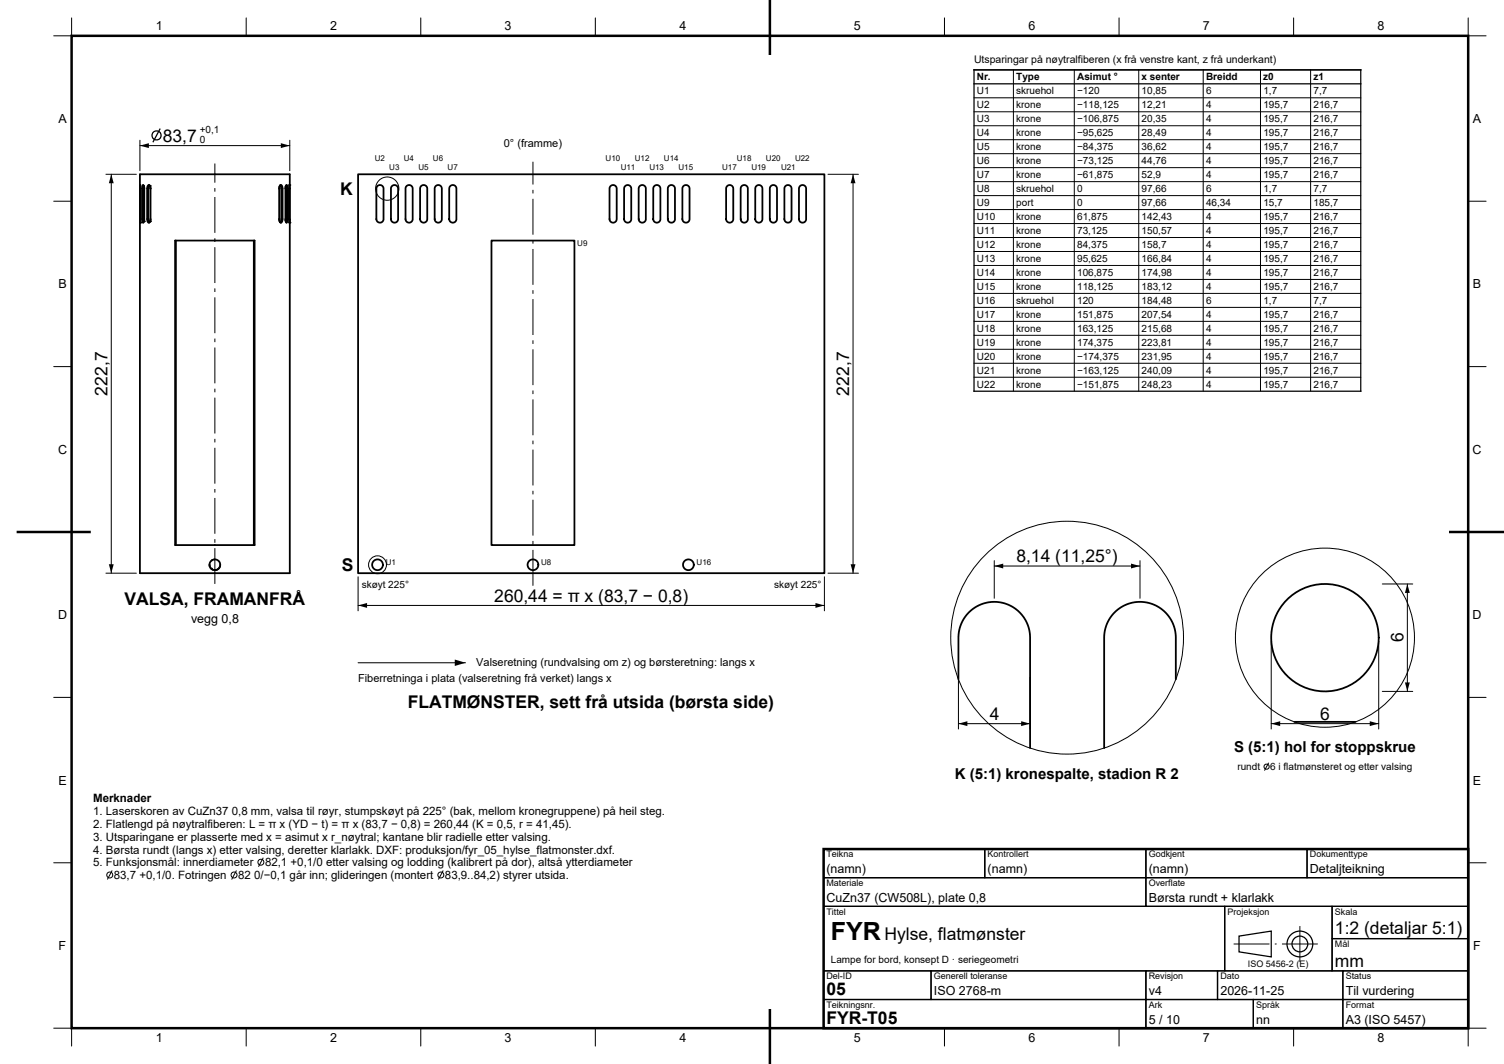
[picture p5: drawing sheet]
<svg xmlns="http://www.w3.org/2000/svg" width="420mm" height="297mm" viewBox="0 0 420 297" stroke-linecap="round" stroke-linejoin="round" font-family="sans-serif">
<defs><g id="words">
<text font-size="7" x="232" y="262.5">FYR</text>
<g font-size="4.9">
<text x="45.5" y="39.5">83,7</text>
<text x="95" y="54.4">K</text>
<text x="30" y="110.4" transform="rotate(-90 30 110.4)">222,7</text>
<text x="237.1" y="110.4" transform="rotate(-90 237.1 110.4)">222,7</text>
<text x="95.5" y="159.4">S</text>
<text x="283.8" y="156.9">8,14 (11,25°)</text>
<text x="138" y="167.9">260,44 = π x (83,7 − 0,8)</text>
<text x="34.8" y="169">VALSA, FRAMANFRÅ</text>
<text x="391.9" y="179.3" transform="rotate(-90 391.9 179.3)">6</text>
<text x="113.9" y="197.5">FLATMØNSTER, sett frå utsida (børsta side)</text>
<text x="276.4" y="200.9">4</text>
<text x="368.7" y="200.9">6</text>
<text x="247" y="262.5">Hylse, flatmønster</text>
<text x="372.8" y="260.8">1:2 (detaljar 5:1)</text>
<text x="372.8" y="269.8">mm</text>
<text x="230.8" y="277.8">05</text>
<text x="230.8" y="285.8">FYR-T05</text>
</g>
<g font-size="4.2">
<text x="344.6" y="210">S (5:1) hol for stoppskrue</text>
<text x="266.6" y="217.5">K (5:1) kronespalte, stadion R 2</text>
</g>
<g font-size="3.5">
<text x="43.5" y="8.4">1</text>
<text x="92.2" y="8.4">2</text>
<text x="140.9" y="8.4">3</text>
<text x="189.7" y="8.4">4</text>
<text x="238.4" y="8.4">5</text>
<text x="287.2" y="8.4">6</text>
<text x="335.9" y="8.4">7</text>
<text x="384.7" y="8.4">8</text>
<text x="16.3" y="34.3">A</text>
<text x="411.3" y="34.3">A</text>
<text x="16.3" y="80.5">B</text>
<text x="411.3" y="80.5">B</text>
<text x="16.2" y="126.7">C</text>
<text x="411.2" y="126.7">C</text>
<text x="16.2" y="172.8">D</text>
<text x="53.4" y="174">vegg 0,8</text>
<text x="411.2" y="172.8">D</text>
<text x="16.3" y="219">E</text>
<text x="411.3" y="219">E</text>
<text x="230.8" y="243.8">(namn)</text>
<text x="275.8" y="243.8">(namn)</text>
<text x="320.8" y="243.8">(namn)</text>
<text x="365.8" y="243.8">Detaljteikning</text>
<text x="230.8" y="251.8">CuZn37 (CW508L), plate 0,8</text>
<text x="320.8" y="251.8">Børsta rundt + klarlakk</text>
<text x="16.4" y="265.2">F</text>
<text x="411.4" y="265.2">F</text>
<text x="260.8" y="277.8">ISO 2768-m</text>
<text x="320.8" y="277.8">v4</text>
<text x="340.8" y="277.8">2026-11-25</text>
<text x="375.8" y="277.8">Til vurdering</text>
<text x="320.8" y="285.8">5 / 10</text>
<text x="350.8" y="285.8">nn</text>
<text x="375.8" y="285.8">A3 (ISO 5457)</text>
<text x="43.5" y="290.9">1</text>
<text x="92.2" y="290.9">2</text>
<text x="140.9" y="290.9">3</text>
<text x="189.7" y="290.9">4</text>
<text x="238.4" y="290.9">5</text>
<text x="287.2" y="290.9">6</text>
<text x="335.9" y="290.9">7</text>
<text x="384.7" y="290.9">8</text>
</g>
<g font-size="3.2">
<text x="26" y="224">Merknader</text>
<text x="26" y="227.6">1. Laserskoren av CuZn37 0,8 mm, valsa til røyr, stumpskøyt på 225° (bak, mellom kronegruppene) på heil steg.</text>
<text x="26" y="231.1">2. Flatlengd på nøytralfiberen: L = π x (YD − t) = π x (83,7 − 0,8) = 260,44 (K = 0,5, r = 41,45).</text>
<text x="26" y="234.7">3. Utsparingane er plasserte med x = asimut x r_nøytral; kantane blir radielle etter valsing.</text>
<text x="26" y="238.3">4. Børsta rundt (langs x) etter valsing, deretter klarlakk. DXF: produksjon/fyr_05_hylse_flatmonster.dxf.</text>
<text x="26" y="241.8">5. Funksjonsmål: innerdiameter</text>
<text x="31.8" y="245.4">83,7 +0,1/0. Fotringen</text>
<text x="66.5" y="245.4">82 0/−0,1 går inn; glideringen (montert</text>
<text x="74" y="241.8">82,1 +0,1/0 etter valsing og lodding (kalibrert på dor), altså ytterdiameter</text>
<text x="124.3" y="245.4">83,9..84,2) styrer utsida.</text>
</g>
<g font-size="3.1">
<text x="140.7" y="41.1">0° (framme)</text>
<text x="133" y="186">Valseretning (rundvalsing om z) og børsteretning: langs x</text>
<text x="100" y="190.5">Fiberretninga i plata (valseretning frå verket) langs x</text>
</g>
<text font-size="2.9" x="272" y="17.5">Utsparingar på nøytralfiberen (x frå venstre kant, z frå underkant)</text>
<g font-size="2.8">
<text x="272.8" y="22.4">Nr.</text>
<text x="283.8" y="22.4">Type</text>
<text x="300.8" y="22.4">Asimut °</text>
<text x="318.8" y="22.4">x senter</text>
<text x="336.8" y="22.4">Breidd</text>
<text x="352.8" y="22.4">z0</text>
<text x="366.8" y="22.4">z1</text>
<text x="272.8" y="26.3">U1</text>
<text x="283.8" y="26.3">skruehol</text>
<text x="300.8" y="26.3">−120</text>
<text x="318.8" y="26.3">10,85</text>
<text x="336.8" y="26.3">6</text>
<text x="352.8" y="26.3">1,7</text>
<text x="366.8" y="26.3">7,7</text>
<text x="272.8" y="30.2">U2</text>
<text x="272.8" y="34.2">U3</text>
<text x="283.8" y="30.2">krone</text>
<text x="283.8" y="34.2">krone</text>
<text x="300.8" y="30.2">−118,125</text>
<text x="300.8" y="34.2">−106,875</text>
<text x="318.8" y="30.2">12,21</text>
<text x="318.8" y="34.2">20,35</text>
<text x="336.8" y="30.2">4</text>
<text x="336.8" y="34.2">4</text>
<text x="352.8" y="30.2">195,7</text>
<text x="352.8" y="34.2">195,7</text>
<text x="366.8" y="30.2">216,7</text>
<text x="366.8" y="34.2">216,7</text>
<text x="55.8" y="37.2">+0,1</text>
<text x="55.8" y="39.9">0</text>
<text x="272.8" y="38.1">U4</text>
<text x="272.8" y="42">U5</text>
<text x="283.8" y="38.1">krone</text>
<text x="283.8" y="42">krone</text>
<text x="300.8" y="38.1">−95,625</text>
<text x="300.8" y="42">−84,375</text>
<text x="318.8" y="38.1">28,49</text>
<text x="318.8" y="42">36,62</text>
<text x="336.8" y="38.1">4</text>
<text x="336.8" y="42">4</text>
<text x="352.8" y="38.1">195,7</text>
<text x="352.8" y="42">195,7</text>
<text x="366.8" y="38.1">216,7</text>
<text x="366.8" y="42">216,7</text>
<text x="272.8" y="45.9">U6</text>
<text x="283.8" y="45.9">krone</text>
<text x="300.8" y="45.9">−73,125</text>
<text x="318.8" y="45.9">44,76</text>
<text x="336.8" y="45.9">4</text>
<text x="352.8" y="45.9">195,7</text>
<text x="366.8" y="45.9">216,7</text>
<text x="272.8" y="49.7">U7</text>
<text x="272.8" y="53.6">U8</text>
<text x="283.8" y="49.7">krone</text>
<text x="283.8" y="53.6">skruehol</text>
<text x="300.8" y="49.7">−61,875</text>
<text x="300.8" y="53.6">0</text>
<text x="318.8" y="49.7">52,9</text>
<text x="318.8" y="53.6">97,66</text>
<text x="336.8" y="49.7">4</text>
<text x="336.8" y="53.6">6</text>
<text x="352.8" y="53.6">1,7</text>
<text x="352.8" y="49.7">195,7</text>
<text x="366.8" y="49.7">216,7</text>
<text x="366.8" y="53.6">7,7</text>
<text x="272.8" y="57.5">U9</text>
<text x="283.8" y="57.5">port</text>
<text x="300.8" y="57.5">0</text>
<text x="318.8" y="57.5">97,66</text>
<text x="336.8" y="57.5">46,34</text>
<text x="352.8" y="57.5">15,7</text>
<text x="366.8" y="57.5">185,7</text>
<text x="272.8" y="61.4">U10</text>
<text x="272.8" y="65.3">U11</text>
<text x="283.8" y="61.4">krone</text>
<text x="283.8" y="65.3">krone</text>
<text x="300.8" y="61.4">61,875</text>
<text x="300.8" y="65.3">73,125</text>
<text x="318.8" y="61.4">142,43</text>
<text x="318.8" y="65.3">150,57</text>
<text x="336.8" y="61.4">4</text>
<text x="336.8" y="65.3">4</text>
<text x="352.8" y="61.4">195,7</text>
<text x="352.8" y="65.3">195,7</text>
<text x="366.8" y="61.4">216,7</text>
<text x="366.8" y="65.3">216,7</text>
<text x="272.8" y="69.3">U12</text>
<text x="283.8" y="69.3">krone</text>
<text x="300.8" y="69.3">84,375</text>
<text x="318.8" y="69.3">158,7</text>
<text x="336.8" y="69.3">4</text>
<text x="352.8" y="69.3">195,7</text>
<text x="366.8" y="69.3">216,7</text>
<text x="272.8" y="73.2">U13</text>
<text x="272.8" y="77.1">U14</text>
<text x="283.8" y="73.2">krone</text>
<text x="283.8" y="77.1">krone</text>
<text x="300.8" y="73.2">95,625</text>
<text x="300.8" y="77.1">106,875</text>
<text x="318.8" y="73.2">166,84</text>
<text x="318.8" y="77.1">174,98</text>
<text x="336.8" y="73.2">4</text>
<text x="336.8" y="77.1">4</text>
<text x="352.8" y="73.2">195,7</text>
<text x="352.8" y="77.1">195,7</text>
<text x="366.8" y="73.2">216,7</text>
<text x="366.8" y="77.1">216,7</text>
<text x="272.8" y="81">U15</text>
<text x="283.8" y="81">krone</text>
<text x="300.8" y="81">118,125</text>
<text x="318.8" y="81">183,12</text>
<text x="336.8" y="81">4</text>
<text x="352.8" y="81">195,7</text>
<text x="366.8" y="81">216,7</text>
<text x="272.8" y="84.8">U16</text>
<text x="272.8" y="88.7">U17</text>
<text x="283.8" y="84.8">skruehol</text>
<text x="283.8" y="88.7">krone</text>
<text x="300.8" y="84.8">120</text>
<text x="300.8" y="88.7">151,875</text>
<text x="318.8" y="88.7">207,54</text>
<text x="318.8" y="84.8">184,48</text>
<text x="336.8" y="84.8">6</text>
<text x="336.8" y="88.7">4</text>
<text x="352.8" y="84.8">1,7</text>
<text x="352.8" y="88.7">195,7</text>
<text x="366.8" y="84.8">7,7</text>
<text x="366.8" y="88.7">216,7</text>
<text x="272.8" y="92.6">U18</text>
<text x="283.8" y="92.6">krone</text>
<text x="300.8" y="92.6">163,125</text>
<text x="318.8" y="92.6">215,68</text>
<text x="336.8" y="92.6">4</text>
<text x="352.8" y="92.6">195,7</text>
<text x="366.8" y="92.6">216,7</text>
<text x="272.8" y="96.5">U19</text>
<text x="272.8" y="100.4">U20</text>
<text x="283.8" y="96.5">krone</text>
<text x="283.8" y="100.4">krone</text>
<text x="300.8" y="96.5">174,375</text>
<text x="300.8" y="100.4">−174,375</text>
<text x="318.8" y="100.4">231,95</text>
<text x="318.8" y="96.5">223,81</text>
<text x="336.8" y="100.4">4</text>
<text x="336.8" y="96.5">4</text>
<text x="352.8" y="100.4">195,7</text>
<text x="352.8" y="96.5">195,7</text>
<text x="366.8" y="100.4">216,7</text>
<text x="366.8" y="96.5">216,7</text>
<text x="272.8" y="104.4">U21</text>
<text x="283.8" y="104.4">krone</text>
<text x="300.8" y="104.4">−163,125</text>
<text x="318.8" y="104.4">240,09</text>
<text x="336.8" y="104.4">4</text>
<text x="352.8" y="104.4">195,7</text>
<text x="366.8" y="104.4">216,7</text>
<text x="272.8" y="108.3">U22</text>
<text x="283.8" y="108.3">krone</text>
<text x="300.8" y="108.3">−151,875</text>
<text x="318.8" y="108.3">248,23</text>
<text x="336.8" y="108.3">4</text>
<text x="352.8" y="108.3">195,7</text>
<text x="366.8" y="108.3">216,7</text>
<text x="101" y="164.2">skøyt 225°</text>
<text x="216.2" y="164.2">skøyt 225°</text>
<text x="345.6" y="215">rundt</text>
<text x="354.7" y="215">6 i flatmønsteret og etter valsing</text>
<text x="232" y="268.8">Lampe for bord, konsept D · seriegeometri</text>
</g>
<g font-size="2.5">
<text x="230.8" y="239.3">Teikna</text>
<text x="275.8" y="239.3">Kontrollert</text>
<text x="320.8" y="239.3">Godkjent</text>
<text x="365.8" y="239.3">Dokumenttype</text>
<text x="230.8" y="247.3">Materiale</text>
<text x="320.8" y="247.3">Overflate</text>
<text x="230.8" y="255.3">Tittel</text>
<text x="342.8" y="255.3">Projeksjon</text>
<text x="372.8" y="255.3">Skala</text>
<text x="348.5" y="269.8">ISO 5456-2 (E)</text>
<text x="372.8" y="264.3">Mål</text>
<text x="230.8" y="273.3">Del-ID</text>
<text x="260.8" y="273.3">Generell toleranse</text>
<text x="320.8" y="273.3">Revisjon</text>
<text x="340.8" y="273.3">Dato</text>
<text x="375.8" y="273.3">Status</text>
<text x="230.8" y="281.3">Teikningsnr.</text>
<text x="320.8" y="281.3">Ark</text>
<text x="350.8" y="281.3">Språk</text>
<text x="375.8" y="281.3">Format</text>
</g>
<g font-size="2.2">
<text x="104.6" y="45">U2</text>
<text x="108.7" y="47.4">U3</text>
<text x="112.8" y="45">U4</text>
<text x="116.8" y="47.4">U5</text>
<text x="120.9" y="45">U6</text>
<text x="125" y="47.4">U7</text>
<text x="169.1" y="45">U10</text>
<text x="173.3" y="47.4">U11</text>
<text x="177.3" y="45">U12</text>
<text x="181.3" y="47.4">U13</text>
<text x="185.4" y="45">U14</text>
<text x="189.5" y="47.4">U15</text>
<text x="201.7" y="47.4">U17</text>
<text x="205.7" y="45">U18</text>
<text x="209.8" y="47.4">U19</text>
<text x="213.9" y="45">U20</text>
<text x="218.1" y="47.4">U21</text>
<text x="222" y="45">U22</text>
<text x="161.2" y="68.8">U9</text>
<text x="107.7" y="157.8">U1</text>
<text x="151.1" y="157.8">U8</text>
<text x="194.5" y="157.7">U16</text>
</g>
</g></defs>
<g fill="none" stroke="#000" stroke-width=".5">
<path d="M39.1 48.7h41.8v111.3h-41.8zM39.1 52.2v.2M39.1 52v.1M39.1 51.9h.1M39.2 51.7h-.1M39.2 51.7l-.1 .9M39.2 51.7v10.4M39.9 51.7l.3 .3 .1 .6v8.6l-.3 .9-.3-.9v-8.6zM40.2 51.9l.1 .7M40.2 51.9v10M40.2 51.9l-.1 .5M41.4 52.6v8.6l.3 .9"/>
<path d="M41.5 52.5l-.1 .1M41.9 51.9l-.2-.2-.1 .2-.2 .7M41.9 52h.1M41.9 52l.1 .1M42 52.3v.1M42 52.6h.1M42 52.6l-.1-.6-.5-.3-.3 .9v8.6l.4 .9 .4-.3 .1-.6M42 52.6v8.6M78 52.6l.1-.6 .4-.3 .4 .9v8.6l-.3 .9-.5-.3-.1-.6M78 52.6v8.6M78.1 52l-.1 .6M78.1 52h.1"/>
<path d="M78.2 51.8l-.1 .1M78.3 51.7l.3 .9v8.6l-.3 .9M78.3 51.7h-.1M78.3 51.7v.1M79.7 52.3v.2M79.8 52l-.1 .2M79.8 52h.1M79.8 51.9v10l.1-.5M80 51.7l.2 .2 .1 .7v8.6l-.3 .9-.3-.9v-8.6zM80.8 51.7v10.4M80.8 51.7l.1 .9M80.8 51.7h.1"/>
<path d="M100 48.7h130.2v111.3h-130.2zM105.4 52l.5-.3h.6l.4 .3 .2 .6v8.6l-.3 .7-.6 .2-.8-.2-.3-.7v-8.6zM109.5 51.9l.5-.2h.5l.5 .4 .2 .5v8.7l-.4 .6-.6 .2-.7-.2-.3-.7v-8.6zM113.5 52l.5-.3h.6l.4 .3 .2 .5v8.8l-.3 .6-.6 .2-.7-.2-.4-.7v-8.6zM117.6 52l.5-.3h.6l.4 .3 .2 .6v8.7l-.3 .6-.6 .2-.7-.2-.4-.7v-8.6zM121.7 52l.4-.3h.6l.5 .4 .2 .5v8.7l-.4 .6-.6 .2-.7-.2-.3-.7v-8.6zM125.8 51.9l.5-.2h.5l.5 .4 .1 .5v8.7l-.3 .6-.6 .2-.7-.2-.3-.7-.1-8.6zM170.5 52l.5-.3h.5l.5 .3 .2 .6v8.6l-.3 .6-.7 .3-.7-.2-.3-.7v-8.6zM174.6 52l.4-.3h.6l.5 .3 .2 .6v8.7l-.3 .6-.7 .2-.7-.2-.3-.7v-8.6zM178.6 52l.5-.3h.6l.4 .3 .2 .6v8.7l-.3 .6-.6 .2-.7-.2-.3-.7v-8.6zM182.7 52l.5-.3h.6l.4 .3 .2 .6v8.6l-.3 .7-.6 .2-.8-.2-.3-.7v-8.6zM186.8 52l.5-.3h.5l.5 .3 .2 .6v8.7l-.3 .6-.7 .2-.7-.2-.3-.7v-8.6z"/>
<path d="M190.8 52l.5-.3h.6l.5 .4 .2 .5v8.7l-.3 .6-.7 .2-.7-.2-.3-.7v-8.6zM203 52l.5-.3h.6l.5 .4 .2 .5v8.6l-.3 .7-.7 .2-.7-.2-.3-.7v-8.6zM207.1 52l.5-.3h.6l.4 .3 .2 .6v8.6l-.2 .6-.7 .3-.7-.2-.4-.7v-8.6zM211.2 52l.5-.3h.5l.5 .3 .2 .6v8.7l-.3 .6-.7 .2-.7-.2-.3-.7v-8.6zM215.3 52l.4-.3h.6l.5 .4 .2 .5v8.6l-.3 .7-.7 .2-.7-.2-.3-.6v-8.7zM219.3 52l.5-.3h.6l.4 .3 .2 .6v8.6l-.3 .7-.6 .2-.7-.2-.4-.7v-8.6zM223.4 52l.5-.3h.5l.5 .4 .2 .5v8.7l-.3 .6-.6 .2-.7-.2-.4-.7v-8.6zM39.1 61.2l.1 .9M39.2 62.1h.1M40.2 61.8h.1M40.3 61.6l-.1 .2M40.3 61.3v.2"/>
<path d="M41.7 62v.1M41.8 62.1h-.1M41.9 61.9l-.1 .1M42 61.2l-.1 .6M48.9 67.2h22.2v85h-22.2zM49.1 67.2v85M70.9 67.2v85M78 61.2l.1 .7M78.1 61.9h.1M78.2 62h.1M78.2 62l.1 .1M78.4 62h-.1"/>
<path d="M79.7 61.2v.3M79.7 61.5h.1M79.8 61.6v.2M80.9 62.1h-.1M80.9 62v-.8l-.1 .9M137.2 67.2h23.2v85h-23.2zM58.5 157.5l.1 .7M58.8 158.6h.1M59.2 156.4h-.1M59.3 159h.1M59.8 156.2h.1M59.8 159.1h.2"/>
<path d="M60.5 159.1h-.5M60.7 159h.1M60.8 158.9h.1M61.5 158l-.5 .8M267.6 189.6v-11.6a10 10 0 0 1 10.1-10 10 10 0 0 1 10 10v30.8M328.4 189.6v-11.6a10 10 0 0 0-10.1-10 10 10 0 0 0-10 10v30.8M361.5 201.5h17"/>
<circle cx="60" cy="157.6" r="1.5"/>
<circle cx="105.4" cy="157.6" r="1.5"/>
<circle cx="148.8" cy="157.6" r="1.5"/>
<circle cx="192.2" cy="157.6" r="1.5"/>
<circle cx="370" cy="178" r="15"/>
</g>
<g fill="#000">
<path d="M31.1 48.7l.7 2.4h-1.4zM39.1 40.6l2.5-.6v1.3zM78.4 40l2.5 .6-2.5 .7zM238.2 48.7l.7 2.4h-1.4zM30.4 157.5h1.4l-.7 2.5zM237.5 157.5h1.4l-.7 2.5zM277.7 158l2.5-.7v1.4zM315.8 157.3l2.5 .7-2.5 .7zM100 169l2.5-.7v1.4zM227.7 168.3l2.5 .7-2.5 .7zM393 163l.7 2.5h-1.4zM127 184.1l3 .9-3 .9z"/>
<path d="M392.3 190.5h1.4l-.7 2.5zM267.6 202l2.5-.7v1.4zM285.2 201.3l2.5 .7-2.5 .7zM355 202l2.5-.7v1.4zM382.5 201.3l2.5 .7-2.5 .7z"/>
<circle cx="41.9" cy="51.9" r=".25"/>
<circle cx="79.7" cy="52.6" r=".25"/>
<circle cx="79.8" cy="52" r=".25"/>
<circle cx="80.8" cy="51.7" r=".25"/>
<circle cx="39.2" cy="62.1" r=".25"/>
<circle cx="40.2" cy="61.8" r=".25"/>
<circle cx="41.9" cy="61.8" r=".25"/>
<circle cx="80.8" cy="62.1" r=".25"/>
<circle cx="59" cy="158.7" r=".25"/>
</g>
<g fill="none" stroke="#000" stroke-width=".28">
<path d="M20 5v5h-5M68.8 5v5M117.5 5v5M166.3 5v5M215 5v5M263.7 5v5M283 19.5v89.7M300 19.5v89.7M312.5 5v5M318 19.5v89.7M336 19.5v89.7M352 19.5v89.7"/>
<path d="M361.3 5v5M366 19.5v89.7M410 5v5h5M39.1 39.2v8.4M80.9 39.2v8.4M272 27.3h108M272 31.2h108M272 35.1h108M272 39h108M15 56.2h5M29.6 48.7h8.5M31.1 48.7v111.3"/>
<path d="M39.1 40.6h41.8M39.1 52.6h.2M39.7 52.6h.4M41.1 52.6h.3M78.6 52.6h.3M79.9 52.6h.4M80.7 52.6h.2M231.2 48.7h8.5M238.2 48.7v111.3M272 42.9h108M272 46.8h108M272 50.7h108"/>
<path d="M272 54.6h108M272 58.5h108M410 56.2h5M39.1 61.2h.2M39.7 61.2h.4M41.1 61.2h.3M78.6 61.2h.3M79.9 61.2h.4M80.7 61.2h.2M272 62.4h108M272 66.3h108M272 70.2h108"/>
<path d="M272 74.1h108M272 78h108M272 81.9h108M272 85.8h108M272 89.7h108M272 93.6h108M272 97.5h108M15 102.3h5M272 101.4h108M272 105.3h108M410 102.3h5M15 148.5h5"/>
<path d="M29.6 160h8.5M231.2 160h8.5M277.7 156.5v10.5M277.7 158h40.6M318.3 156.5v10.5M410 148.5h5M100 161v9.5M100 169h130.2M230.2 161v9.5M355 179v24.5M385 179v24.5M386 163h8.5"/>
<path d="M393 163v30M15 194.7h5M100 185h30M267.6 189v14.5M287.7 189v14.5M386 193h8.5M410 194.7h5M267.6 202h20.1M355 202h30M15 240.8h5M410 240.8h5M15 287h5v5"/>
<path d="M68.8 287v5M117.5 287v5M166.3 287v5M215 287v5M263.7 287v5M312.5 287v5M361.3 287v5M415 287h-5v5"/>
<circle cx="108.1" cy="52.7" r="3.3"/>
<circle cx="105.4" cy="157.7" r="2.5"/>
<circle cx="298" cy="178" r="32.5"/>
<circle cx="370" cy="178" r="25"/>
<circle cx="353.7" cy="214" r=".73"/>
<circle cx="30.6" cy="244.2" r=".83"/>
<circle cx="65.4" cy="244.2" r=".83"/>
<circle cx="72.8" cy="240.7" r=".83"/>
<circle cx="123.1" cy="244.2" r=".83"/>
</g>
<path d="M60 163v-117.3M148.8 163.5v-118.4" fill="none" stroke="#000" stroke-width=".28" stroke-dasharray="10 1.5 1 1.5" stroke-linecap="butt"/>
<g fill="none" stroke="#000" stroke-width=".35">
<path d="M272 19.5h108v89.7h-108zM272 23.4h108"/>
<circle cx="43.7" cy="37.8" r="1.27"/>
</g>
<path d="M44.7 35.9l-2 3.8z" fill="#000" stroke="#000" stroke-width=".35"/>
<path d="M354.3 212.9l-1.2 2.2zM31.3 243l-1.3 2.5zM66 243l-1.3 2.5zM73.5 239.4l-1.3 2.5zM123.8 243l-1.4 2.5z" fill="#000" stroke="#000" stroke-width=".28"/>
<path d="M20 10h390v277h-390zM215 0v15M5 148.5h20M405 148.5h15M215 282v15" fill="none" stroke="#000" stroke-width=".7"/>
<path d="M230 237h180v50h-180z" fill="#fff" stroke="#000" stroke-width=".7"/>
<g fill="none" stroke="#000" stroke-width=".35">
<path d="M230 237h45v8h-45zM275 237h45v8h-45zM320 237h45v8h-45zM365 237h45v8h-45zM230 245h90v8h-90zM230 253h112v18h-112zM320 245h90v8h-90zM342 253h30v18h-30zM372 253h38v9h-38zM230 271h30v8h-30zM230 279h90v8h-90zM260 271h60v8h-60z"/>
<path d="M320 271h20v8h-20zM320 279h30v8h-30zM340 271h35v8h-35zM346 261.3l9-1.4v7.2l-9-1.4zM350 279h25v8h-25zM372 262h38v9h-38zM375 271h35v8h-35zM375 279h35v8h-35z"/>
<circle cx="363" cy="263.5" r="2.2"/>
<circle cx="363" cy="263.5" r="3.6"/>
</g>
<path d="M363 258.5v10M344.5 263.5h12M358 263.5h10" fill="none" stroke="#000" stroke-width=".28" stroke-dasharray="10 1.5 1 1.5" stroke-linecap="butt"/>
<use href="#words"/>
</svg>
